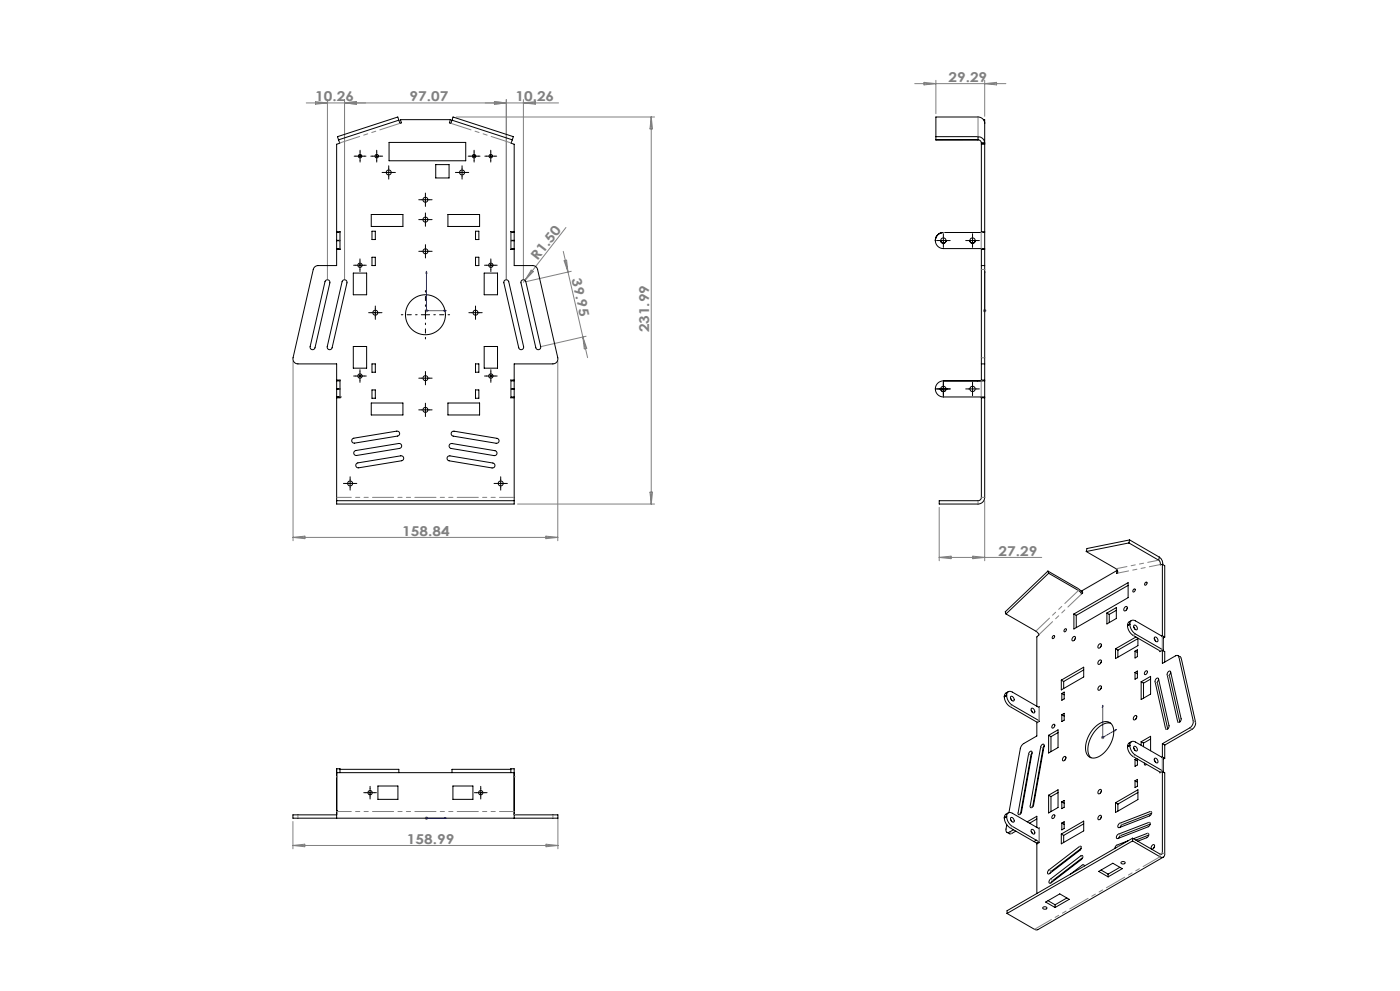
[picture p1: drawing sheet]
<svg xmlns="http://www.w3.org/2000/svg" width="420mm" height="297mm" viewBox="0 0 420 297" stroke-linecap="round" stroke-linejoin="round" font-family="sans-serif">
<defs><g id="words">
<g font-size="4.1" fill="#808080">
<text x="284.5" y="24.5">29.29</text>
<text x="94.6" y="30.3">10.26</text>
<text x="122.9" y="30.3">97.07</text>
<text x="154.6" y="30.3">10.26</text>
<text x="161.3" y="78.3" transform="rotate(-52 161.3 78.3)">R1.50</text>
<text x="171.5" y="83.7" transform="rotate(77 171.5 83.7)">39.95</text>
<text x="194.8" y="99.6" transform="rotate(-90 194.8 99.6)">231.99</text>
<text x="120.7" y="160.5">158.84</text>
<text x="299.6" y="166.5">27.29</text>
<text x="122.1" y="252.8">158.99</text>
</g>
</g></defs>
<g fill="none" stroke="#00f" stroke-width=".3">
<path d="M127.9 81.3l.2 .6h-.3zM127.9 81.3v11.8h5.9M133.3 93l.5 .1-.5 .2zM295.4 93v.3zM295.4 81.3v.6zM295.4 93.1h.1M295.4 81.3v11.8M330.8 211.4v9.6l4.2-2.4M330.8 211.4l.1 .4-.2 .1zM334.6 218.7l.4-.1-.4 .4zM127.8 245.2h.3zM127.9 245.2h.1"/>
<path d="M127.9 245.2h5.9M133.3 245.2h.5z"/>
</g>
<g fill="none" stroke="#808080" stroke-width=".3">
<path d="M91.9 30.9h75.7M94.7 30.5l3.5 .4-3.5 .3zM98.2 29.8v53.8M103.4 29.8v53.8M103.4 30.9l3.5-.4v.7zM136.9 35.1h59.5M148.3 30.5l3.6 .4-3.6 .3zM151.9 29.8v53.8M157 29.8v53.8M157 30.9l3.6-.4v.7zM195.4 35.1v116M195.4 35.1l.4 3.5h-.8z"/>
<path d="M274.4 25.1h27.4M277.2 24.7l3.6 .4-3.6 .3zM280.8 24.1v10M295.4 24.1v10.8M295.4 25.1l3.6-.4v.7zM169 75.3l7.3 31.9M169.2 78.1l.8-.1 .4 3.5zM169.8 68.2l-12.8 16.4M127.4 93.1h1M127.6 92.8l.7 .7M127.9 92.6v1M128.3 92.8l-.7 .7"/>
<path d="M159.4 81l.6 .4-2.5 2.6zM171.4 81.3l-13.4 3.1M294.9 93.1h1M295.1 92.8l.7 .7M295.4 92.6v1M295.8 92.8l-.7 .7M87.9 108.2v53.9M167.3 108.2v53.9M174.9 101l1.1 3.4-.7 .1zM175.8 100.8l-13.3 3M155.3 151.1h41.1M195 147.5h.8l-.4 3.6z"/>
<path d="M281.8 152.1v16M295.4 150.1v18M87.9 161.1h79.4M87.9 161.1l3.6-.4v.7zM163.8 160.7l3.5 .4-3.5 .3zM281.8 167.1h30.7M281.8 167.1l3.5-.4v.7zM291.9 166.7l3.5 .4-3.5 .3zM330.3 221h1M330.5 220.7l.7 .7M330.8 220.5v1M331.2 220.7l-.7 .7"/>
<path d="M87.9 246.2v8.2M87.9 253.4h79.5M87.9 253.4l3.5-.4v.8zM127.4 245.2h1M127.6 244.9l.7 .7M127.9 244.7v1M128.3 244.9l-.7 .7M163.8 253l3.6 .4-3.6 .4zM167.4 245.2v9.2"/>
</g>
<g fill="none" stroke="#000" stroke-width=".3" stroke-dasharray="30.5 1.3 1.3 1.3">
<path d="M106.8 46.8h-.6M108 45.6v-.6M108 48.1v.5M109.3 46.8h.5M111.8 46.8h-.6M113 45.6v-.6M113 48.1v.5M114.3 46.8h.5M115.4 51.7h-.8M116.6 50.4v-.7M116.6 52.9v.8M117.9 51.7h.7"/>
<path d="M126.4 59.9h-.8M127.6 58.6v-.7M128.9 59.9h.7M137.4 51.7h-.8M138.6 50.4v-.7M138.6 52.9v.8M139.9 51.7h.7M141 46.8h-.5M142.2 45.6v-.6M142.2 48.1v.5M143.5 46.8h.5M146 46.8h-.5"/>
<path d="M147.2 45.6v-.6M147.2 48.1v.5M148.5 46.8h.5M106.7 79.5h-.6M108 78.2v-.6M109.2 79.5h.7M126.4 65.8h-.8M126.4 75.3h-.8M127.6 61.1v.8M127.6 64.6v-.8M127.6 67.1v.7M127.6 74.1v-.8"/>
<path d="M127.6 76.6v.7M128.9 65.8h.7M128.9 75.3h.7M146 79.5h-.6M147.3 78.2v-.6M148.5 79.5h.7M281.8 72.1h-.8M283 70.8v-.8M283 73.3v.8M284.3 72.1h.8M290.5 72.1h-.8M291.8 70.8v-.8"/>
<path d="M291.8 73.3v.8M293 72.1h.8M108 80.7v.7M111.3 93.7h-.7M112.6 92.5v-.8M112.6 95v.7M113.8 93.7h.8M141.4 93.7h-.7M142.7 92.5v-.8M142.7 95v.7M143.9 93.7h.8M147.3 80.7v.7"/>
<path d="M106.7 112.7h-.6M108 111.4v-.6M108 113.9v.7M109.2 112.7h.7M126.4 113.3h-.8M127.6 112.1v-.8M127.6 114.6v.7M128.9 113.3h.7M146 112.7h-.6M147.3 111.4v-.6M147.3 113.9v.7M148.5 112.7h.7"/>
<path d="M281.8 116.6h-.8M283 115.3v-.8M283 117.8v.8M284.3 116.6h.8M290.5 116.6h-.8M291.8 115.3v-.8M291.8 117.8v.8M293 116.6h.8M126.4 122.8h-.8M127.6 121.6v-.8M127.6 124.1v.7M128.9 122.8h.7"/>
<path d="M103.8 144.9h-.8M105 143.6v-.7M105 146.1v.8M106.3 144.9h.7M149 144.9h-.8M150.2 143.6v-.7M150.2 146.1v.8M151.5 144.9h.7M109.8 237.6h-.7M111 236.3v-.6M111 238.8v.7M112.3 237.6h.6"/>
<path d="M143 237.6h-.7M144.2 236.3v-.6M144.2 238.8v.7M145.5 237.6h.6"/>
</g>
<path d="M125.1 94.3h-4.7M127.6 91.8v-4.7M127.6 96.8v4.8M130.1 94.3h4.8" fill="none" stroke="#000" stroke-width=".3" stroke-dasharray="30.5 1.3 1.3 1.3" stroke-dashoffset="30"/>
<g fill="none" stroke="#000" stroke-width=".3">
<path d="M106.8 46.8h2.5M108 45.6v2.5M111.8 46.8h2.5M113 45.6v2.5M115.4 51.7h2.5M116.6 50.4v2.5M126.4 59.9h2.5M127.6 58.6v2.5M137.4 51.7h2.5M138.6 50.4v2.5M141 46.8h2.5M142.2 45.6v2.5"/>
<path d="M146 46.8h2.5M147.2 45.6v2.5M106.7 79.5h2.5M108 78.2v2.5M126.4 65.8h2.5M126.4 75.3h2.5M127.6 64.6v2.5M127.6 74.1v2.5M146 79.5h2.5M147.3 78.2v2.5M281.8 72.1h2.5M283 70.8v2.5"/>
<path d="M290.5 72.1h2.5M291.8 70.8v2.5M111.3 93.7h2.5M112.6 92.5v2.5M126.4 94.3h2.5M127.6 93.1v2.5M141.4 93.7h2.5M142.7 92.5v2.5M106.7 112.7h2.5M108 111.4v2.5M126.4 113.3h2.5M127.6 112.1v2.5"/>
<path d="M146 112.7h2.5M147.3 111.4v2.5M281.8 116.6h2.5M283 115.3v2.5M290.5 116.6h2.5M291.8 115.3v2.5M126.4 122.8h2.5M127.6 121.6v2.5M103.8 144.9h2.5M105 143.6v2.5M149 144.9h2.5M150.2 143.6v2.5"/>
<path d="M109.8 237.6h2.5M111 236.3v2.5M143 237.6h2.5M144.2 236.3v2.5"/>
</g>
<g fill="#00f">
<path d="M133.3 93l.5 .1-.5 .2zM127.9 81.3l.2 .6h-.3z"/>
<path d="M133.3 245.2h.5zM127.8 245.2h.3z"/>
<path d="M334.6 218.7l.4-.1-.4 .4zM330.8 211.4l.1 .4-.2 .1z"/>
<path d="M295.4 93v.3zM295.4 81.3v.6z"/>
</g>
<g fill="none" stroke="#000" stroke-width=".3">
<path d="M119.6 36l-.3-.9-18.1 5.9 .4 .9M119.6 36l-18 5.9M135.6 36l-.3 1-.5-.2 .3-.9h-15l.3 .9-.4 .2-.4-1M135.6 36l.3-.9 18.1 5.9-.3 .9M135.6 36l18.1 5.9M295 35.9h.4v43.7M295.4 36.8h.1M295.4 37a1.95 1.95 0 0 0-2-1.9h-12.6v6.8h12.6M101.6 41.9l.3 1-.9 .3v26.2h1v.3M116.7 42.7h23v5.5h-23zM130.7 49.3h4v4h-4zM153.7 41.9l-.4 1 1 .3v26.2h-1.1v.3"/>
<path d="M293.4 41.9a.98 .98 0 0 1 1 1M293.4 41a1.95 1.95 0 0 1 2 1.9h-1M293.4 41h-12.6M293.4 41v.9M294.4 42.9v26.8M294.4 42.9h1M294.4 43.2h1M101 72.1v2.4h1M101 72h1M101 72.1h1M101 72v.1M102 72.1v2.4"/>
<path d="M102 74.5v.3h-1v4.8h-5.6a1.5 1.5 0 0 0-1.4 1.2l-6.1 26.4a1.5 1.5 0 0 0 1.5 1.9h11.6v4.8h1v.3M102 72v.1M102 69.7v2.3M102 69.7h-1v2.3M111.4 64.3h9.5v3.6h-9.5zM111.6 77.1h1v2.5h-1zM111.6 69.3h1v2.5h-1zM134.4 64.3h9.5v3.6h-9.5zM142.7 77.1h1v2.5h-1zM142.7 69.3h1v2.5h-1zM153.2 74.5h.1M153.2 74.5v.3h1.1v4.8h5.5a1.5 1.5 0 0 1 1.5 1.2l6 26.4a1.5 1.5 0 0 1-1.4 1.9h-11.6v4.8h-1.1v.3"/>
<path d="M153.3 69.7h.1M153.3 69.7v2.3M153.3 69.7h1v2.3M153.3 72.2v2.3M153.3 72v.2M153.3 72h1M153.3 72.2h1M154.3 72.2v2.3h-1M154.3 72v.2M282.2 72.1a.8 .8 0 0 0 .8 .8 .8 .8 0 0 0 .8-.8M291 72.1a.8 .8 0 0 0 .8 .8 .8 .8 0 0 0 .8-.8M294.4 69.7h1"/>
<path d="M294.4 74.5h1M294.4 69.7h.1M294.4 79.6v29.5M294.4 69.7h-11.4a2.41 2.41 0 0 0-2.4 2.4 2.41 2.41 0 0 0 2.4 2.4h11.4M294.4 79.6h1M294.4 74.8h1M294.4 69.4h1M294.4 74.5v5.1M295.4 79.6v29.5M97.6 84.2l.8-.3 .5 .3 .1 .6-4.5 19.4a.75 .75 0 0 1-.9 .6 .75 .75 0 0 1-.6-.9zM102.7 84.2l.8-.3 .5 .3 .1 .6-4.5 19.4a.75 .75 0 0 1-.9 .6 .75 .75 0 0 1-.5-.9zM106 81.8h4v6.5h-4z"/>
<path d="M145.3 81.8h4v6.5h-4zM151.5 84h.8l.3 .4 4.5 19.5a.75 .75 0 0 1-.6 .9 .75 .75 0 0 1-.9-.6l-4.4-19.4zM156.6 84h.8l.4 .4 4.4 19.5a.75 .75 0 0 1-.6 .9 .75 .75 0 0 1-.9-.6l-4.4-19.4zM101 116.5v-2.3h1v2.3M101 116.6v2.4M101 119h.1M101 119h1M101 116.6h1M101 116.5h1M101 116.5v.1M102 116.6v2.4M102 119h.1"/>
<path d="M102 116.5v.1M102 119v.2h-1v30.9M106 103.8h4v6.5h-4zM111.6 109.1h1v2.5h-1zM111.6 116.9h1v2.5h-1zM142.7 109.1h1v2.5h-1zM142.7 116.9h1v2.5h-1zM145.3 103.8h4v6.5h-4zM153.2 119v.2h1.1v30.9M153.2 119h.1M153.3 114.2h.1M153.3 114.2h1v2.3"/>
<path d="M153.3 114.2v2.3M153.3 116.6v2.4M153.3 116.6h1M153.3 116.5v.1M153.3 116.5h1M154.3 116.6v2.4h-1M154.3 116.5v.1M283.8 116.6a.8 .8 0 0 1-.8 .8 .8 .8 0 0 1-.8-.8M294.4 119h1M294.4 114.2h1M294.4 114.2h-11.4a2.41 2.41 0 0 0-2.4 2.4 2.41 2.41 0 0 0 2.4 2.4h11.4M294.4 114.2h.1"/>
<path d="M294.4 119.2h1M294.4 113.9h1M294.4 109.1h1M294.4 109.1v5.1M295.4 109.1v40a2 2 0 0 1-2 2h-11.6v-1h11.6a1 1 0 0 0 1-1v-30.1M105.7 131.6l.4-.3 12.9-2.1a.75 .75 0 0 1 .9 .6 .75 .75 0 0 1-.6 .9l-12.9 2.1-.8-.3zM106.3 135.3l.4-.3 12.9-2.1a.75 .75 0 0 1 .9 .6 .75 .75 0 0 1-.6 .9l-12.9 2.1-.8-.3zM106.9 139l.5-.3 12.8-2.1a.75 .75 0 0 1 .9 .6 .75 .75 0 0 1-.6 .9l-12.9 2.1-.8-.3zM111.4 120.8h9.5v3.6h-9.5zM134.4 120.8h9.5v3.6h-9.5zM134.4 136.8l.6-.2 12.9 2.2a.75 .75 0 0 1 .6 .8 .75 .75 0 0 1-.9 .6l-12.9-2.1-.6-.6zM135 133.1l.6-.2 12.9 2.2a.75 .75 0 0 1 .6 .8 .75 .75 0 0 1-.9 .6l-12.9-2.1-.6-.6z"/>
<path d="M135.6 129.4l.6-.2 12.9 2.2a.75 .75 0 0 1 .6 .8 .75 .75 0 0 1-.8 .6l-12.9-2.1-.6-.6zM101 150.1v1h53.3v-1M101 150.1h53.3M314.4 171.2l8.9 5.1 1.5 1.4M314.4 171.2l-12.8 12.2 .2 .6M314.4 171.2l.2 .6M314.6 171.8l-12.8 12.2M325.9 165.3l8.9 5.2 .5 .9v.4h-.3l.2-.9M335.2 170.9l-10.6 6.2 .2 .6-.3 .3-1-1-8.9-5.2M335.2 170.9v.1M338.4 175.4l-15.5 9M338.7 162.7l8.9 5.2"/>
<path d="M338.7 162.7l-12.8 2.6M338.9 161.8l-.2 .9M338.9 161.8l8.9 5.2M338.9 161.8l-12.8 2.6-.2 .9M340.1 176.6l.3-.1a.49 .49 0 0 1 .1 .6 .49 .49 0 0 1-.6 .2zM343.6 174.6l.3-.2a.49 .49 0 0 1 .1 .7 .49 .49 0 0 1-.6 .2zM347.6 167.9l.4 .5 .1 .8M347.8 167a2.35 2.35 0 0 1 1 2.2M347.8 167l-.2 .9M348.1 169.2h.1M348.7 169.1l-.6 .1M348.7 169.1v21.4"/>
<path d="M348.7 169.1l.7 .4v21.4M301.8 184l9 5.2 .9 1.1-.6 .6-.1 20.8M315.9 190.6l.3-.2a.49 .49 0 0 1 .1 .7 .49 .49 0 0 1-.6 .2zM319.4 188.6l.3-.2a.49 .49 0 0 1 .1 .6 .49 .49 0 0 1-.6 .2zM322 190.9l.3-.2a.75 .75 0 0 1 .2 .9 .75 .75 0 0 1-.9 .4v-.7zM322.2 184l16.2-9.4v4.5l-16.2 9.4zM322.2 184l.7 .4M322.6 191.4l-.3 .4M322.9 184.4v3.7M329.7 193.1l.4-.2a.75 .75 0 0 1 .2 .9 .75 .75 0 0 1-.9 .4v-.4zM329.7 197.9l.4-.1a.75 .75 0 0 1 .2 .9 .75 .75 0 0 1-.9 .3v-.6zM330.4 193.6l-.3 .4"/>
<path d="M330.4 198.4l-.3 .5M332.1 183.7l2.8-1.6v3.3l-2.8 1.6zM332.1 183.7l.7 .4M332.8 184.1v2.5M334.7 194.4l.7 .5M334.9 182.9l-2.1 1.2M335.4 194.9v2.1M337.5 181.9l.4-.2a.75 .75 0 0 1 .1 .9 .75 .75 0 0 1-.8 .4v-.6zM338.1 182.4l-.2 .4M338.2 187.5a3.8 3.8 0 0 0 1.7 2.9l8.1 4.7M338.2 187.4v.1M339 187.1a3.8 3.8 0 0 0 1.7 2.9l8 4.7 .3 .3v-3.9"/>
<path d="M339 187a1.03 1.03 0 0 1 .5-1 1.03 1.03 0 0 1 1.2 .1l8 4.6 .3 .4M339 187v.1M339 187.1l-.8 .4M339 187l-.8 .4M339.4 186a1.5 1.5 0 0 0-1.2 1.4M340.1 187.9l.4 .7M340.2 187.4a.88 .88 0 0 1 .9 .4 .88 .88 0 0 1-.1 1 .96 .96 0 0 1-.8-1.4zM340.5 195.2l.7-.5v2.1l-.7 .4zM340.5 195.2l.7 .4M340.8 190.9l-6.1 3.5M341.4 191.3v2.2l-6.7 3.9v-3M341.4 191.4l-6 3.5"/>
<path d="M346.3 191.5l.4 .7M346.4 190.9a.88 .88 0 0 1 .8 .5 .88 .88 0 0 1 0 .9 .96 .96 0 0 1-.8-1.4zM348 195.1l.1 .1M348 195.1h.1M348.7 194.9v3.9l3.9-2.2a.62 .62 0 0 1 1.1 .3l4.3 19.2a2.24 2.24 0 0 1-1.1 2l-8.2 4.8M348.7 190.5l-.2 .1M348.7 194.9l-.7 .4v-.2M348.7 194.9l.7 .4v3.1M348.7 190.5l.7 .4M349.4 190.9l-.4 .3M353.4 196.5l.7 .4 .3 .4 4.3 19.2a2.24 2.24 0 0 1-1.1 2.1l-8.2 4.7M301.3 208.9a3.8 3.8 0 0 0 1.7 2.9l8.3 4.7"/>
<path d="M301.3 208.8v.1M302 208.4a3.8 3.8 0 0 0 1.7 3l8.1 4.6v.2l-.8 .4v4l-4.1 2.4-.8 1.2-3.4 19.3M302 208.4a1.03 1.03 0 0 1 .5-1.1 1.03 1.03 0 0 1 1.2 .1l8 4.7 .1-.3-.2 .2M302 208.4h.1M302 208.4l-.7 .5M302 208.4l-.7 .4M302.5 207.3a1.5 1.5 0 0 0-1.2 1.5M303.2 209.3l.3 .6M303.2 208.8a.8 .8 0 0 1 .9 .4 .8 .8 0 0 1-.1 .9l-.8-.6zM309.3 212.8l.4 .7M309.4 212.3a.8 .8 0 0 1 .9 .4 .8 .8 0 0 1-.2 1l-.7-.7zM315.8 217.2l.4-.2a.61 .61 0 0 1 .1 .8 .61 .61 0 0 1-.7 .3z"/>
<path d="M317.4 219.6l-2.1 1.2M318.4 203.8l6.7-3.8v2.9l-6.7 3.9zM318.4 203.8l.7 .4M318.5 214.2l.8-.4v2l-.8 .4zM318.5 207.8l.8-.4v2.1l-.8 .4zM318.5 214.2l.8 .4M318.5 207.8l.8 .4M319.1 204.2v2.2M325.1 200.8l-6 3.4M328.4 218a4 4 0 0 1 4.5-1.4 4.5 4.5 0 0 1 .7 5.4 7.4 7.4 0 0 1-5.7 5.2 2.64 2.64 0 0 1-2.2-3.3 9.6 9.6 0 0 1 2.7-5.9zM329.7 205.7l.4-.2a.75 .75 0 0 1 .2 .9 .75 .75 0 0 1-.9 .4v-.4zM330.4 206.2l-.3 .4"/>
<path d="M333.2 216.8a5.2 5.2 0 0 0-5 2.7 6.7 6.7 0 0 0-1.2 7.4l.3 .2M340.4 214.6l.3-.2a.75 .75 0 0 1 .2 .9 .75 .75 0 0 1-.8 .4v-.7zM340.5 201.5l.7-.4v2.1l-.7 .4zM340.5 201.5l.7 .4M341 215.1l-.3 .4M342.3 204.3l2.9-1.6v5.3l-2.9 1.6zM342.3 204.3l.8 .4M343.1 204.7v4.5M343.6 201.2l.3-.2a.61 .61 0 0 1 .2 .8 .61 .61 0 0 1-.8 .3zM345.2 203.5l-2.1 1.2M346.9 203.3l.4-.1 .3 .2 3.1 14.1a.7 .7 0 0 1-.2 .9 .7 .7 0 0 1-.8 0l-3.2-14.1zM347.6 203.8l-.4 .9 3.1 13.8"/>
<path d="M350.5 201.3l.4-.2 .3 .2 3.1 14.1a.7 .7 0 0 1-.1 .9 .7 .7 0 0 1-.9 0l-3.1-14.1zM351.3 201.7l-.4 .9 3 13.8M102 231.6v-1.2h-1v2.4M102 230.6h17.6v1M113.4 235.6h6v4h-6zM135.9 235.6h6v4h-6zM153.3 231.6v-1.2h1v2.4M153.3 230.6h-17.7v1M309 225.2h.5l.1 .4-3.1 17.7-.3 .6-.6 .3-.2-.5 3.2-17.8zM309.6 225.8l-.3 .6-3.1 17.5M312.6 223.1l.4-.1 .2 .5-3.1 17.7-.4 .8-.4 .1-.2-.5 3.1-17.8zM313.2 223.7l-.3 .6-3.1 17.5"/>
<path d="M314.6 220.4l2.8-1.7v5.3l-2.8 1.7zM314.6 238.3l2.8-1.6v5.3l-2.8 1.6zM314.6 238.3l.7 .4M314.6 220.4l.7 .4M315.3 220.8v4.5M315.3 238.7v4.5M317.4 237.5l-2.1 1.2M319.1 226.9l.4-.2a.75 .75 0 0 1 .1 .9 .75 .75 0 0 1-.8 .3l-.1-.3zM319.7 227.4l-.2 .4M329.7 236.7l.4-.1a.75 .75 0 0 1 .2 .9 .75 .75 0 0 1-.9 .3v-.4zM330.4 237.2l-.3 .5M338.2 223.8a3.8 3.8 0 0 0 1.7 2.9l8.2 4.8"/>
<path d="M338.2 223.7v.1M339 223.4a3.8 3.8 0 0 0 1.7 2.9l8 4.7 .3 .3v-3.8M339 223.3a1.03 1.03 0 0 1 .5-1 1.03 1.03 0 0 1 1.2 .1l8 4.6 .3 .5M339 223.3v.1M339 223.4l-.8 .4M339 223.3l-.8 .4M339.4 222.3a1.5 1.5 0 0 0-1.2 1.4M340.1 224.2l.4 .7M340.2 223.7a.88 .88 0 0 1 .9 .4 .88 .88 0 0 1-.1 1 .96 .96 0 0 1-.8-1.4zM340.5 234l.7-.4v2l-.7 .4zM340.5 234l.7 .4M340.5 227.6l.7 .4"/>
<path d="M341 227.3l-.5 .3M341.2 227.5v1.8l-.7 .4v-2.1M341.4 237.5l-6 3.5M342.3 222.3l2.9-1.6v4.3M342.3 222.3v1.1M342.3 222.3l.8 .4M343.1 222.7v1.1M343.4 228.7v.6l.6-.2M345.2 221.5l-2.1 1.2M346.3 227.8l.4 .7M346.4 227.3a.88 .88 0 0 1 .8 .4 .88 .88 0 0 1 0 1 .96 .96 0 0 1-.8-1.4zM348 231.4h.1"/>
<path d="M348.7 231.2l.7 .4v24.4a.86 .86 0 0 1-.4 .9 .86 .86 0 0 1-1-.1l-8.2-4.8M348.7 231.2v24.4a.43 .43 0 0 1-.2 .4 .43 .43 0 0 1-.5 0l-8.2-4.8M348.7 222.9v3.9M348.7 231.2l-.7 .4v-.2M348.7 226.8l-.2 .1M348.7 222.9l.7 .4M348.7 226.8l.7 .5M349.4 223.3v4M349.4 227.3l-.4 .2M101 244.2v-12.6h53.3v12.6M101 243.2v2M101 243h.1"/>
<path d="M101 244.2h-13.1v1h79.5v-1h-13.1M154.3 243.2v2M301.3 245.2a3.8 3.8 0 0 0 1.7 2.9l8 4.6M301.3 245.1v.1M302 244.8a3.8 3.8 0 0 0 1.7 2.9l8 4.6M302 244.7a1.03 1.03 0 0 1 .5-1.1 1.03 1.03 0 0 1 1.2 .1l8 4.7 .1-.2-.2 .1M302 244.7v.1M302 244.8l-.7 .4M302 244.7l-.7 .4M302 247.2l-.2 1.3a.7 .7 0 0 0 .2 .8 .7 .7 0 0 0 .8 .1l1.2-.7M302.5 243.6a1.5 1.5 0 0 0-1.2 1.5M303.2 245.6l.3 .6"/>
<path d="M303.2 245.1a.8 .8 0 0 1 .9 .4 .8 .8 0 0 1-.1 .9l-.8-.6zM304.7 249.1l-1.6 .8-1-.5M308.2 246.3l2.9-1.7v3.4M309.3 249.1l.4 .7M309.4 248.6a.8 .8 0 0 1 .9 .4 .8 .8 0 0 1-.2 1l-.7-.7zM310.9 251.8l-.7 .4M311 252.7l.3 .1M311.1 245.4l-2.2 1.3M311.7 252.3l.1 .2-.7 .4v14.9M311.7 252.3l-.7 .4M315.8 244.4l.4-.3a.61 .61 0 0 1 .1 .8 .61 .61 0 0 1-.7 .3zM318.4 250l6.7-3.9v2.9l-6.7 3.9z"/>
<path d="M318.4 250l.7 .4M318.5 240.3l.8-.4v2l-.8 .4zM318.5 246.7l.8-.4v2l-.8 .4zM318.5 246.7l.8 .4M318.5 240.3l.8 .4M319.1 250.4v2.1M324.4 254.2l-9 6.9-.4 .6M324.8 257l-9 6.9-.4 .6M325.1 246.9l-6 3.5M325.3 259.6l-.2-.5-.4 .2-3.5 2.6M329.7 244.5l.4-.2a.75 .75 0 0 1 .2 .9 .75 .75 0 0 1-.9 .4v-.7zM330.4 245l-.3 .4"/>
<path d="M334.7 240.6l6.7-3.9v2.9l-6.7 3.9zM334.7 240.6l.7 .4M335.3 250.1l9.3-3.6a.67 .67 0 0 1 .5 .7 .67 .67 0 0 1-.6 .6l-9.4 3.5-.2-.5zM335.4 241v2.1M335.7 246.8l9.4-3.6a.67 .67 0 0 1 .4 .7 .67 .67 0 0 1-.6 .6l-9.3 3.6-.3-.5zM336 259.9l-3.6 2.1M336.3 258.4a.67 .67 0 0 1 .7-.2 .67 .67 0 0 1 .5 .5 .67 .67 0 0 1-.7 .3 .67 .67 0 0 1-.5-.6zM338.5 252l-3.4 1.3-.4 .3-.2 .7M339.8 252l-37.7 21.8M339.8 251.2v.8M339.8 251.2l-37.7 21.7v.9M340 251.4l4.2-1.6a.67 .67 0 0 1 .5 .7 .67 .67 0 0 1-.7 .6l-2.7 1"/>
<path d="M344.6 250.3l-3.9 1.5M345.1 247l-8.9 3.4-.6 .8M345.5 243.7l-8.8 3.4-.6 .8M345.7 253.3l.4-.2a.75 .75 0 0 1 .1 .9 .75 .75 0 0 1-.8 .4l-.1-.4zM346.3 253.8l-.2 .4M349 256.9l-37.9 21.8-.8-.2-8.2-4.7M312.8 272a.67 .67 0 0 1 .7-.3 .67 .67 0 0 1 .5 .6 .67 .67 0 0 1-.7 .2 .67 .67 0 0 1-.5-.5zM313.7 270.3l4.2-2.4 2.9 1.6-4.3 2.5zM314.4 269.9l2.1 1.3M314.7 260.7l9.1-7h.5v.7l-.3 .4-9.5 7.1-.2-.5zM315.1 263.5l9.1-7h.6v.7l-.4 .4-9.5 7.1-.2-.5zM316.5 271.2v.8"/>
<path d="M320.1 269.1l-3.6 2.1M329.6 261.2l4.2-2.5 2.9 1.6-4.3 2.5zM330.3 260.8l2.1 1.2M332.4 262v.8"/>
<circle cx="108" cy="46.8" r=".53"/>
<circle cx="113" cy="46.8" r=".52"/>
<circle cx="116.6" cy="51.7" r=".75"/>
<circle cx="127.6" cy="59.9" r=".75"/>
<circle cx="138.6" cy="51.7" r=".75"/>
<circle cx="142.2" cy="46.8" r=".52"/>
<circle cx="147.2" cy="46.8" r=".52"/>
<circle cx="108" cy="79.5" r=".65"/>
<circle cx="127.6" cy="65.8" r=".75"/>
<circle cx="127.6" cy="75.3" r=".75"/>
<circle cx="147.3" cy="79.5" r=".65"/>
<circle cx="283" cy="72.1" r=".8"/>
<circle cx="291.8" cy="72.1" r=".8"/>
<circle cx="112.6" cy="93.7" r=".75"/>
<circle cx="127.6" cy="94.3" r="6"/>
<circle cx="142.7" cy="93.7" r=".75"/>
<circle cx="108" cy="112.7" r=".65"/>
<circle cx="127.6" cy="113.3" r=".75"/>
<circle cx="147.3" cy="112.7" r=".65"/>
<circle cx="283" cy="116.6" r=".8"/>
<circle cx="291.8" cy="116.6" r=".8"/>
<circle cx="127.6" cy="122.8" r=".75"/>
<circle cx="105" cy="144.9" r=".75"/>
<circle cx="150.2" cy="144.9" r=".75"/>
<circle cx="111" cy="237.6" r=".65"/>
<circle cx="144.2" cy="237.6" r=".65"/>
</g>
<g fill="none" stroke="#808080" stroke-width=".3" stroke-dasharray="6.3 1.3 1.3 1.3 1.3 1.3">
<path d="M120 37l-18.1 5.9M153.4 42.9l-18.1-5.9M293.4 41v-5.9M102 74.5v-4.8M153.2 74.5v-4.8M283 69.7h.1M294.4 74.5v-4.8M294.4 69.7h.1M295.4 80.8h-1M102 119v-4.8M153.2 119v-4.8M294.4 119v-4.8"/>
<path d="M294.4 114.2h.1M295.4 107.2h-1M293.4 150.1v1M294.4 149.1h1M323.3 176.3l.2 .7M340.7 190l-.8 .4M348 195.1h.1M348.7 194.7v-4M348.7 194.7l-.7 .4M354.4 197.3l-.7-.4M303 211.8l.7-.4M311 216.4l.7-.4"/>
<path d="M311.7 216v-4M311.8 216v-4M347.2 204.7l-.7-.4M350.1 218.6l-.4-.2M350.9 202.6l-.7-.4M353.7 216.5l-.4-.2M357.6 218.6l-.7-.5M358.7 216.5l-.7-.4M101 232.8h.1M154.3 232.8h.1M309.3 226.4l-.7-.5M312.9 224.3l-.7-.5"/>
<path d="M340.7 226.3l-.8 .4M348 231.4h.1M348.7 231v-4M348.7 231l-.7 .4M89.4 245.2v-1M154.3 244.2h.1M165.9 245.2v-1M303 248.1l.7-.4M303.5 249.8l-.7-.4M306.1 244l-.7-.3M309.7 241.9l-.6-.3M311.7 252.3v-3.9"/>
<path d="M311.8 252.3v-3.9M324.4 254.1l-.6-.4M324.8 256.8l-.6-.3M325.2 259.6l-.5-.3M335.6 253.6l-.5-.3M336.2 250.4l-.7-.4M336.7 247.1l-.7-.4M344.6 250l-.4-.2M345.1 246.7l-.5-.2M345.5 243.5l-.4-.3M348 256l.7-.4M348 256v.8"/>
<path d="M348.7 255.6l.7 .4M315.4 261.1l-.7-.4M315.8 263.9l-.7-.4"/>
</g>
<path d="M101 149.1h53.3M101 243.2h53.3" fill="none" stroke="#808080" stroke-width=".3" stroke-dasharray="6.3 1.3 1.3 1.3 1.3 1.3" stroke-dashoffset="1.9"/>
<path d="M310.3 278.5l37.7-21.7" fill="none" stroke="#808080" stroke-width=".3" stroke-dasharray="6.3 1.3 1.3 1.3 1.3 1.3" stroke-dashoffset=".5"/>
<path d="M323.5 177l-12.7 12.2M324.5 178l-12.8 12.2" fill="none" stroke="#808080" stroke-width=".3" stroke-dasharray="6.3 1.3 1.3 1.3 1.3 1.3" stroke-dashoffset=".7"/>
<path d="M347.6 167.9l-12.8 2.6M348.1 169.2l-12.8 2.6" fill="none" stroke="#808080" stroke-width=".3" stroke-dasharray="6.3 1.3 1.3 1.3 1.3 1.3" stroke-dashoffset="3"/>
<use href="#words"/>
</svg>
